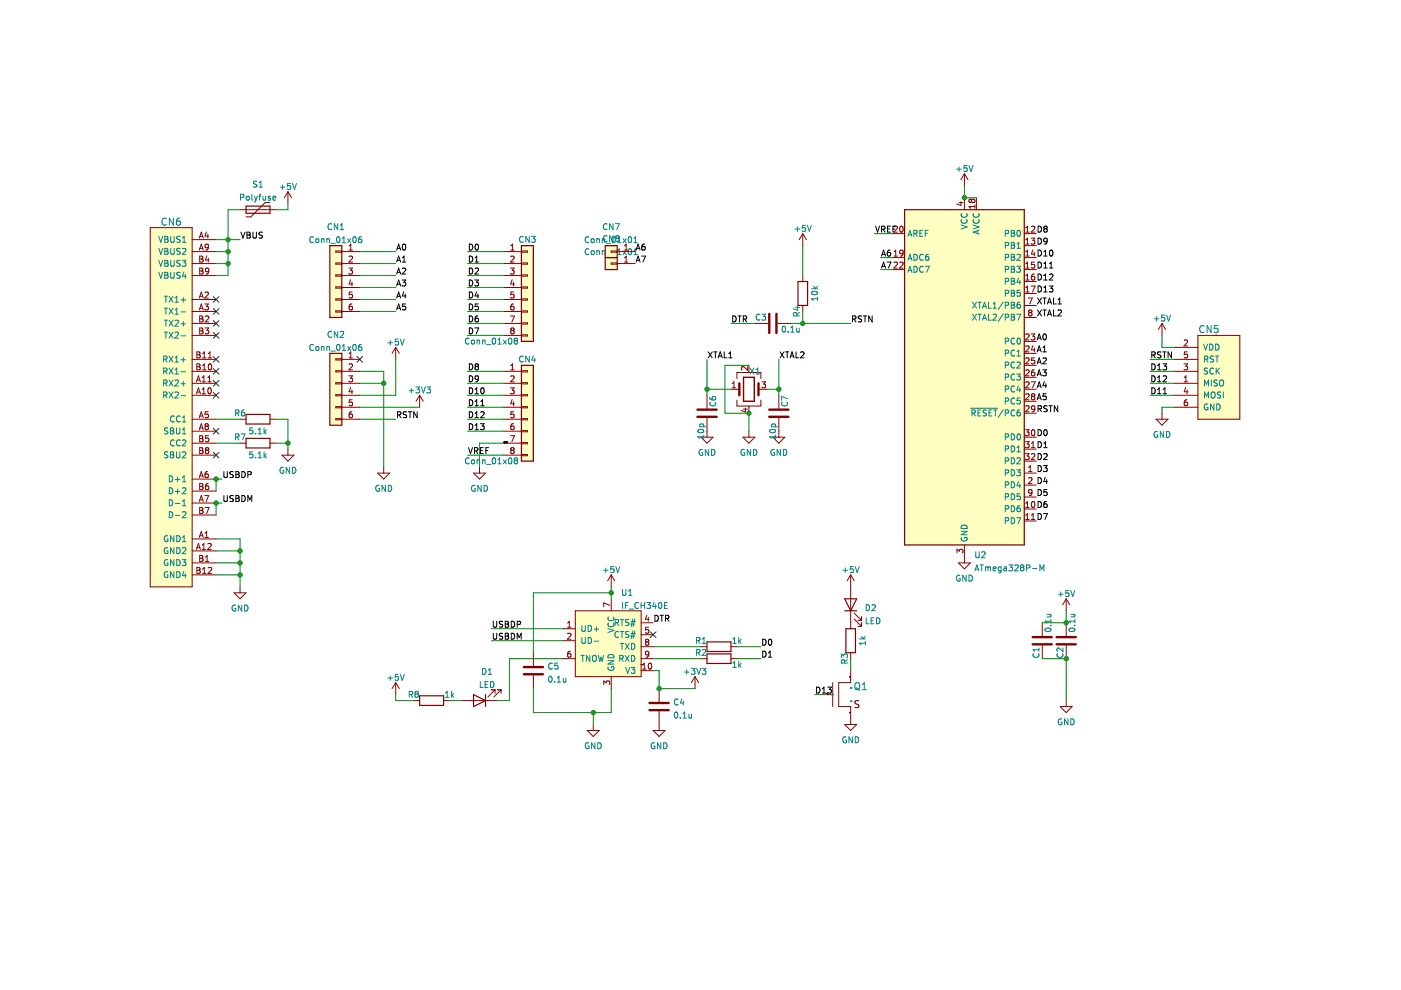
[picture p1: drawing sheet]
<svg xmlns="http://www.w3.org/2000/svg" width="297mm" height="210mm" viewBox="0 0 297 210" stroke-linecap="round" stroke-linejoin="round" font-family="sans-serif">
<path d="M.1 0h297v209.9h-297z" fill-rule="evenodd" fill="#fff" stroke="#fff" stroke-width=".21"/>
<g fill="none" stroke="#840000" stroke-width=".21">
<path d="M204.5 36.8l-.8 1.3M204.5 36.8v2.6M204.5 36.8l.7 1.3M31.9 48.3h8.8v76.1h-8.8zM40.7 53.3h5.1M40.7 55.9h5.1M40.7 58.4h5.1M40.7 50.8h5.1M42.3 50.5l.4-1.3 .4 1.3M42.3 53l.4-1.2 .4 1.2M42.3 54.3h.5l.2 .2-.2 .4 .2 .1 .1 .3-.3 .3h-.5zM42.3 56.8h.5l.2 .3-.2 .3 .2 .2 .1 .3-.3 .2h-.5z"/>
<path d="M42.3 54.9h.5M42.3 57.4h.5M42.4 50.1h.6M42.4 52.7h.6M43.8 49.2l-.3 .9h.7M43.9 54.2l-.3 .9h.7M44.1 49.6v.9M44.2 54.7v.9M44.2 52.3l-.3 .2h-.3l-.1-.6 .4-.1 .3 .2-.1 .7-.2 .3h-.3M44.3 57.4l-.3 .2h-.3l-.1-.6 .4-.2 .3 .3-.1 .7-.2 .2-.3 .1M50.9 44.5h7.6M57.2 42.9h-1l-3 3.1h-1"/>
<path d="M61 40.7v2.5M61 40.7l-.7 1.2M61 40.7l.8 1.2M71.2 58.3h1.3v.2h-1.3zM71.2 53.2h1.3v.3h-1.3zM71.2 55.8h1.3v.2h-1.3zM72.5 53.3h3.8M72.5 55.9h3.8M72.5 58.4h3.8M74 56.8h.7l-.4 .5 .4 .1v.6l-.2 .1-.5-.1M74 54.4l.5-.1 .2 .4-.7 .9h.7M74 53h.7"/>
<path d="M74 52.1l.4-.3v1.2M74.3 59.3l-.3 .9h.8M74.6 59.8v.8M106.7 53.3h3.9M106.7 55.9h3.9M106.7 58.4h3.9M108.2 56.8h.8l-.4 .5 .3 .1v.6l-.1 .1-.6-.1M108.3 54.4l.5-.1 .2 .4-.8 .9h.8M108.3 53h.7M108.3 52.1l.3-.3v1.2M108.6 59.3l-.3 .9h.8M108.9 59.8v.8"/>
<path d="M110.6 58.3h1.2v.2h-1.2zM110.6 53.2h1.2v.3h-1.2zM110.6 55.8h1.2v.2h-1.2zM129.6 53.2h1.3v.3h-1.3zM129.6 55.8h1.3v.2h-1.3zM130.9 53.3h3.8M130.9 55.9h3.8M132.4 55.6h.7M132.4 53h.7M132.4 52.1l.4-.3v1.2M132.4 54.7l.4-.4v1.3M170.2 49.5v2.6"/>
<path d="M170.2 58.4v1.3M170.2 49.5l-.8 1.3M170.2 49.5l.8 1.3M189.2 49.5h2.6M189.2 54.6h2.6M189.2 57.2h2.6M189.5 48.1l.5-.1 .3 .3-.8 .9h.8M189.5 54.3h.8M189.5 55.7l.5-.1 .3 .3-.8 .9h.8M189.5 53.4l.4-.4v1.3M190.8 55.7l.4-.1 .3 .3-.8 .9h.8M190.9 48.1l.2-.1a.68 .68 0 0 1 .4 .6 .68 .68 0 0 1-.4 .6l-.3-.5z"/>
<path d="M191.5 53.6l-.3 .2h-.3l-.1-.6 .4-.2 .3 .3-.1 .7-.2 .2-.3 .1M203.3 42.9h.9M203.7 42.8v.8l-.9-.3M204.5 41.9v2.6M206 42.5l.2-.3h.3l.2 .3v.2l-.2 .2h-.4l-.1-.2M206 42.5l-.3-.3-.3 .3v.2l.3 .2 .3-.2M206 42.5v.2M206.7 43.4v.8M206.7 43.8h-1.3l.4 .4M207 41.9v2.6M217.2 49.5h2.5M217.2 52.1h2.5"/>
<path d="M217.2 54.6h2.5M217.2 57.2h2.5M217.2 59.7h2.5M217.5 48.3l.3-.3v1.2M217.5 50.9l.3-.4v1.3M217.5 53.4l.3-.4v1.3M217.5 55.9l.3-.3v1.2M217.5 58.5l.3-.4v1.3M217.5 49.2h.7M217.5 51.8h.7M217.5 54.3h.7M217.5 56.8h.7"/>
<path d="M217.5 59.4h.7M218.6 50.5h.8l-.4 .5 .3 .1v.5l-.1 .2-.6-.2M218.7 48.1l.5-.1 .2 .3-.8 .9h.8M219 53l-.3 .9h.8M219.3 58.1l-.4 .1-.2 .2v.7l.2 .3 .4-.1v-.6l-.4-.1-.2 .2M219.3 53.5v.8M219.3 55.6h-.6v.6l.6-.1v.6l-.1 .1-.5-.1M40.7 71.1h5.1M40.7 78.7h5.1M40.7 76.2h5.1M40.7 63.5h5.1M40.7 66h5.1"/>
<path d="M40.7 68.6h5.1M41.7 77.1h.5l.2 .3-.2 .4 .2 .1 .1 .3-.3 .2h-.5zM41.7 74.6h.5l.2 .3-.2 .3 .2 .1 .1 .3-.3 .3h-.5zM41.7 77.8h.5M41.7 75.2h.5M42.3 63.2l.4-1.3 .4 1.3M42.3 65.7l.4-1.2 .4 1.2M42.3 69.5h.5l.2 .3-.2 .3 .2 .2 .1 .3-.3 .2h-.5zM42.3 67h.5l.2 .2-.2 .4 .2 .1 .1 .3-.3 .3h-.5zM42.3 67.6h.5M42.3 70.1h.5M42.4 62.8h.6"/>
<path d="M42.4 65.4h.6M42.9 78.4h.8M42.9 75.9h.8M42.9 75l.4-.4v1.3M42.9 77.5l.4-.4v1.3M43.4 64.5h.8l-.4 .4 .3 .2v.5l-.2 .1-.5-.1M43.5 62l.4-.1 .3 .4-.8 .9h.8M43.5 69.5h.8l-.4 .5 .3 .1v.6l-.2 .1-.5-.1M43.6 67.1l.4-.1 .3 .4-.8 .9h.8M44.2 75.9h.7M44.2 75l.3-.4v1.3M44.3 77.3l.2-.2a.68 .68 0 0 1 .4 .7 .68 .68 0 0 1-.4 .6l-.3-.5z"/>
<path d="M71.2 60.8h1.3v.3h-1.3zM71.2 63.4h1.3v.2h-1.3zM71.2 65.9h1.3v.3h-1.3zM71.2 76.1h1.3v.2h-1.3zM71.2 78.6h1.3v.3h-1.3zM72.5 78.7h3.8M72.5 76.2h3.8M72.5 61h3.8M72.5 63.5h3.8M72.5 66h3.8M74 79.7h.7l-.4 .5 .4 .1v.5l-.2 .2-.5-.2M74 77.3l.5-.2 .2 .4-.7 .9h.7"/>
<path d="M74 75.9h.7M74 75l.4-.4v1.3M74.6 64.5h-.3l-.2 .3-.1 .7 .3 .2 .4-.1-.1-.6-.3-.1-.3 .3M74.7 61.9h-.6l-.1 .6h.6l.1 .6-.2 .1-.5-.1M83.9 73.7v2.5M83.9 73.7l-.8 1.2M83.9 73.7l.8 1.2M106.7 71.1h3.9M106.7 78.7h3.9M106.7 61h3.9M106.7 63.5h3.9M106.7 66h3.9"/>
<path d="M106.7 68.6h3.9M108.2 67h.9l-.6 1.3M108.3 79.8l.5-.1 .2 .3-.8 1h.8M108.3 78.4h.7M108.3 77.5l.3-.4v1.3M108.5 70.1l-.2 .2v.3l.2 .2h.3l.2-.2v-.3l-.2-.2M108.5 70.1l-.2-.3 .2-.3 .4 .1 .1 .2-.2 .3M108.5 70.1h.3M108.9 64.5h-.4l-.2 .3v.7l.2 .2 .4-.1v-.6l-.4-.1-.2 .3M108.9 61.9h-.6v.6h.6v.6l-.1 .1-.5-.1M110.6 78.6h1.2v.3h-1.2zM110.6 60.8h1.2v.3h-1.2z"/>
<path d="M110.6 63.4h1.2v.2h-1.2zM110.6 65.9h1.2v.3h-1.2zM110.6 68.4h1.2v.3h-1.2zM110.6 71h1.2v.2h-1.2zM158.5 77.7v.8l-.9-.8-.4 .3 .1 .5M158.8 77.5v1.5M160.1 68.6h2.7M164.9 68.6h2.8M170.2 64.8v1.2M217.2 62.2h2.5M217.2 72.4h2.5M217.2 74.9h2.5"/>
<path d="M217.2 77.5h2.5M217.2 64.8h2.5M217.2 67.3h2.5M217.5 70.9l.5-.1 .2 .4-.8 .9h.8M217.5 73.5l.5-.2 .2 .4-.8 .9h.8M217.5 76l.5-.1 .2 .3-.8 .9h.8M217.5 78.5l.5-.1 .2 .4-.8 .9h.8M217.5 61l.3-.4v1.3M217.5 61.9h.7M218 63.2h.9l-.6 1.3M218.3 66.3l-.2-.3 .2-.3h.3l.2 .3-.2 .3M218.3 66.3l-.2 .2v.3l.2 .2h.3l.2-.2v-.3l-.2-.2"/>
<path d="M218.3 66.3h.3M218.6 70.8h.8l-.4 .5 .3 .1v.5l-.1 .2-.6-.2M218.6 60.6h.9l-.6 1.3M219 73.3l-.3 .9h.8M219.3 78.4l-.4 .1-.2 .2v.7l.2 .3 .4-.1v-.6l-.4-.1-.2 .2M219.3 73.8v.8M219.3 75.9h-.6v.6l.6-.1v.6l-.1 .1-.5-.1M246.4 68.6v2.5M246.4 68.6l-.8 1.2M246.4 68.6l.7 1.2M248.9 73.7h5.1M248.9 78.7h5.1"/>
<path d="M248.9 76.2h5.1M251 77.1h.8l-.4 .5 .3 .2v.5l-.1 .1-.6-.1M251.1 72.2l.5-.1 .2 .3-.8 .9h.8M251.7 74.6h-.6v.6h.6v.6l-.1 .1-.5-.1M254 71.1h8.9v17.8h-8.9zM257.8 71.1h.1M40.7 88.9h5.1M40.7 81.3h5.1M40.7 83.8h5.1M40.7 96.5h5.1M40.7 91.4h5.1M40.7 94h5.1"/>
<path d="M41.6 83.5l.5-1.3 .4 1.3M41.6 81l.5-1.3 .4 1.3M41.8 83.1h.6M41.8 80.6h.6M42.3 88.6l.4-1.3 .4 1.3M42.3 91.1l.4-1.3 .4 1.3M42.3 92.4h.5l.2 .2-.2 .4 .2 .1 .1 .3-.3 .2h-.5zM42.3 94.9h.5l.2 .3-.2 .3 .2 .1 .1 .3-.3 .3h-.5zM42.3 93h.5M42.3 95.5h.5M42.4 88.2h.6M42.4 90.7h.6"/>
<path d="M42.9 81h.7M42.9 83.5h.7M42.9 80l.3-.3v1.3M42.9 82.6l.3-.4v1.3M43.7 90.4l-.2 .2v.3l.2 .2h.2l.3-.2v-.3l-.3-.2M43.7 90.4l-.2-.3 .2-.3h.2l.3 .3-.3 .3M43.7 90.4h.2M43.8 95.5l-.2-.3 .2-.3 .4 .1 .1 .2-.3 .3M43.8 95.5l-.2 .2v.2l.2 .3 .4-.1 .1-.2v-.2l-.3-.2M43.8 95.5h.2M44.1 81h.7M44.1 100l-.4 .1-.2 .2v.7l.2 .3 .4-.2v-.6h-.4l-.2 .2"/>
<path d="M44.1 80l.3-.3v1.3M44.1 87.3h-.6v.6l.6-.1v.6l-.2 .2-.4-.2M44.2 82.3l.2-.1a.68 .68 0 0 1 .4 .7 .68 .68 0 0 1-.4 .6l-.3-.5zM44.2 92.4h-.6v.6l.6-.1v.6l-.2 .1-.4-.1M50.9 88.9h1.3M50.9 94h1.3M57.2 88.9h1.3M57.2 94h1.3M59.8 96.5h2.5l-1.3 1.3zM61 95.2v1.3M71.2 81.1h1.3v.3h-1.3zM71.2 83.7h1.3v.2h-1.3z"/>
<path d="M71.2 86.2h1.3v.3h-1.3zM71.2 88.8h1.3v.2h-1.3zM72.5 88.9h3.8M72.5 81.3h3.8M72.5 83.8h3.8M72.5 86.3h3.8M74.3 82.2l-.3 .9h.8M74.6 87.3l-.3 .1-.2 .2-.1 .7 .3 .3 .4-.2-.1-.6h-.3l-.3 .2M74.6 82.6v.9M74.7 84.8h-.6l-.1 .6 .6-.1 .1 .6-.2 .1-.5-.1M81.4 99v1.3M89 83.8l-.8 1.3"/>
<path d="M89 83.8v2.5M89 83.8l.7 1.3M101.7 99v1.3M106.7 88.9h3.9M106.7 81.3h3.9M106.7 83.8h3.9M106.7 86.3h3.9M106.7 96.5h3.9M106.7 91.4h3.9M106.7 94h3.9M108.2 82.2h.8l-.4 .5 .3 .1v.6l-.1 .1-.6-.1M108.2 92.4h.9l-.6 1.2"/>
<path d="M108.5 95.5l-.2-.3 .2-.3 .4 .1 .1 .2-.2 .3M108.5 95.5l-.2 .2v.2l.2 .3 .4-.1 .1-.2v-.2l-.2-.2M108.5 95.5h.3M108.6 84.7l-.3 .9h.8M108.9 89.8l-.4 .1-.2 .2v.8l.2 .2 .4-.1v-.6l-.4-.1-.2 .3M108.9 85.2v.8M108.9 87.3h-.6v.6l.6-.1v.6l-.1 .2-.5-.2M110.6 88.8h1.2v.2h-1.2zM110.6 86.2h1.2v.3h-1.2zM110.6 83.7h1.2v.2h-1.2zM110.6 81.1h1.2v.3h-1.2zM110.6 91.3h1.2v.3h-1.2z"/>
<path d="M110.6 93.8h1.2v.3h-1.2zM110.6 96.4h1.2v.2h-1.2zM148.6 92.7h2.6l-1.3 1.3zM149.9 83.8v2.8M149.9 88.6v4.1M155 82.5h1.8M155.2 82.2h.8M155.2 81.3l.4-.3v1.2M156.2 80.3v-1.3h5.1v1.3M156.2 84.8v1.3h5.1v-1.3M157.5 92.7h2.6l-1.3 1.3zM157.6 86.7h.9"/>
<path d="M158 86.6v.7l-.9-.3M158.8 86.1v1.5M158.8 91.4v1.3M160.8 82.5h1.8M161.5 81h.8l-.4 .4 .4 .2v.5l-.2 .1-.6-.1M163.9 92.7h2.5l-1.3 1.3zM165.1 83.8v2.8M165.1 88.6v4.1M217.2 92.7h2.5M217.2 80h2.5M217.2 82.5h2.5M217.2 85.1h2.5"/>
<path d="M217.2 87.6h2.5M217.2 95.2h2.5M217.2 97.8h2.5M217.4 93.6h.8l-.4 .5 .3 .2v.5l-.1 .1-.6-.1M217.4 96.2h.8l-.4 .5 .3 .1v.5l-.1 .2-.6-.2M217.4 91.1h.8l-.4 .5 .3 .1v.6l-.1 .1-.6-.1M217.5 81.1l.5-.1 .2 .3-.8 .9h.8M217.5 83.6l.5-.1 .2 .4-.8 .9h.8M217.5 86.2l.5-.2 .2 .4-.8 .9h.8M218.1 100h.7M218.1 99.1l.3-.4v1.3M218.6 81h.9l-.6 1.2"/>
<path d="M218.7 96.3l.5-.1 .2 .3-.8 1h.8M218.7 94l.3-.4v1.3M218.7 94.9h.7M218.8 91.2l.2-.1a.68 .68 0 0 1 .4 .6 .68 .68 0 0 1-.4 .7l-.3-.5zM218.9 84l-.2 .3v.3l.2 .2h.3l.2-.3v-.2l-.2-.3M218.9 84l-.2-.2 .2-.3h.3l.2 .2-.2 .3M218.9 84h.3M219.4 86.6l-.2 .2h-.4l-.1-.6 .5-.2 .2 .3-.1 .7-.1 .2-.4 .1M245.1 88.9h2.5l-1.2 1.3zM246.4 87.6v1.3M248.9 81.3h5.1M248.9 83.8h5.1"/>
<path d="M248.9 86.3h5.1M251.1 81h.7M251.1 80l.3-.3v1.3M251.4 82.2l-.3 .9h.8M251.7 84.8h-.4l-.2 .3v.7l.2 .2 .4-.1v-.6l-.4-.1-.2 .3M251.7 82.6v.9M40.7 114.3h5.1M40.7 116.8h5.1M40.7 101.6h5.1M40.7 106.7h5.1M40.7 119.3h5.1M40.7 104.1h5.1"/>
<path d="M40.7 109.2h5.1M41.6 116.5l.5-1.3 .4 1.3M41.8 116.1h.6M42.3 114l.4-1.3 .4 1.3M42.3 101.3l.4-1.3 .4 1.3M42.3 106.3l.4-1.2 .4 1.2M42.3 107.6h.5l.2 .3-.2 .3 .2 .1 .1 .3-.3 .3h-.5zM42.3 102.5h.5l.2 .3-.2 .3 .2 .2 .1 .3-.3 .2h-.5zM42.3 117.8h.5l.2 .2-.2 .4 .2 .1 .1 .3-.3 .2h-.5zM42.3 118.4h.5M42.3 103.1h.5M42.3 108.2h.5"/>
<path d="M42.4 113.6h.6M42.4 100.9h.6M42.4 106h.6M42.9 115.6l.3-.4v1.3M42.9 116.5h.7M43.4 105.1h.8l-.5 1.2M43.5 114h.7M43.5 113l.3-.3v1.3M43.5 107.6h.8l-.5 1.3M43.6 119h.7M43.6 118.1l.3-.3v1.2M44.1 115.3l.4-.1 .3 .4-.8 .9h.8"/>
<path d="M44.2 102.5l-.4 .1-.2 .2v.8l.2 .2 .4-.1v-.6l-.4-.1-.2 .3M80.1 100.3h2.5l-1.2 1.3zM100.4 100.3h2.5l-1.2 1.3zM202.9 117.2v-.8l.5 .5 .1-.4h.5l.2 .2-.2 .5M203.2 119.3h2.5l-1.2 1.3zM204.5 115.5v3.8M217.2 100.3h2.5M217.2 107.9h2.5M217.2 110.5h2.5M217.2 102.8h2.5M217.2 105.4h2.5M217.5 107.6h.7"/>
<path d="M217.5 106.7l.3-.4v1.3M217.5 109.2l.3-.3v1.2M217.5 110.1h.7M218.1 101.4l.5-.1 .2 .3-.8 .9h.8M218.7 110.1h.7M218.7 109.2l.3-.3v1.2M218.8 106.5l.2-.2a.68 .68 0 0 1 .4 .7 .68 .68 0 0 1-.4 .6l-.3-.5zM218.8 104.3l-.2 .3-.4-.1-.1-.6 .5-.1 .2 .2-.1 .8-.1 .2-.4 .1M40.7 121.9h5.1M41.7 120.3h.5l.2 .2-.2 .4 .2 .1 .1 .3-.3 .3h-.5zM41.7 120.9h.5M42.9 120.7l.4-.4v1.3"/>
<path d="M42.9 121.6h.8M44.2 120.4l.4-.1 .3 .4-.8 .9h.8M49.6 125.7h2.6l-1.3 1.3zM50.9 124.4v1.3M113.1 138.4v2.8M119.4 139.7h2.6M119.4 133.3h2.6M119.4 135.8h2.6M120.3 132.1l.4-.4v1.3M120.3 133h.8M120.3 134.4l.5-.1 .3 .3-.8 .9h.8M120.9 138.1h-.3l-.2 .3-.1 .7 .3 .2 .4-.1-.1-.6h-.3l-.3 .2"/>
<path d="M122 129.5h13.9v14h-13.9zM129.3 128.4l-1.3-.6v.9M129.6 121.9v2.5M129.6 127v2.5M129.6 121.9l-.8 1.3M129.6 121.9l.8 1.3M135.9 137.1h2.6M135.9 139.7h2.6M135.9 132h2.6M135.9 134.6h2.6M137.1 136.1l-.3-.3 .3-.3h.2l.3 .3-.3 .3M137.1 136.1l-.3 .2v.3l.3 .2h.2l.3-.2v-.3l-.3-.2"/>
<path d="M137.1 136.1h.2M137.1 130.4l-.3 .9h.8M137.4 130.9v.8M137.5 133h-.6l-.1 .6 .6-.1 .1 .6-.2 .2-.5-.2M137.6 138.6l-.3 .3-.3-.1-.1-.6 .4-.1 .3 .2-.1 .7-.2 .3h-.3M148.6 137.1h1.3M148.6 139.7h1.3M155 137.1h1.2M155 139.7h1.2M180.4 121.9v11.4M180.4 138.4v1.3M180.4 121.9l-.8 1.3"/>
<path d="M180.4 121.9l.7 1.3M181.1 131.3l1.5 1.5M181.1 130l1.5 1.5M181.9 132.8h.7M181.9 131.5h.7M182.6 130.8v.7M182.6 132v.8M221 132v2.8M221 136.9v2.8M226.1 127v2.5M226.1 132v2.8M226.1 136.9v2.8"/>
<path d="M226.1 127l-.8 1.2M226.1 127l.7 1.2M83.9 144.7l-.8 1.3M83.9 144.7v2.6M83.9 144.7l.8 1.3M87.7 148.5h1.3M94.1 148.5h1.2M97.9 148.5h7.6M104.2 146.3h.8M105 146.3l-1.6 1.5M105 146.3v.7M105.5 146.3h.7"/>
<path d="M106.2 146.3l-1.5 1.5M106.2 146.3v.7M113.1 143.2v2.8M124.5 154.9h2.6l-1.3 1.3zM125.8 153.6v1.3M128 145.2v-.8l.5 .4 .1-.4h.6l.1 .2-.1 .6M129.6 143.5v2.5M135.9 140.9h.1M135.9 142.2h2.6M136.2 141.9h.8M136.2 141l.4-.4v1.3M137.6 140.7l.1-.1a.68 .68 0 0 1 .5 .6 .68 .68 0 0 1-.5 .7l-.3-.5z"/>
<path d="M138.5 154.9h2.5l-1.3 1.3zM139.7 146v2.8M139.7 150.8v4.1M147.4 143.5l-.8 1.2M147.4 143.5v2.5M147.4 143.5l.7 1.2M175.3 147.3h.1M175.3 147h.1M175.3 147.3h1.3M176.6 144.7v5.1M179.1 153.6h2.5l-1.2 1.3zM180.1 151.1h.1"/>
<path d="M180.1 143.5h.1M180.4 142.2v2.5h-2.6v5.1h2.6v3.8M182.1 148.6l-.6-.1-.2 .2v.4l.7 .3 .1 .4-.3 .2h-.6M224.8 149.8h2.5l-1.2 1.3zM226.1 148.5v1.3"/>
</g>
<g fill="none" stroke="#008484" stroke-width=".21">
<path d="M54.5 38.5l-.5-.1-.3 .2 .2 .3 .5 .3v.4h-.7M54.9 39.7h.8M54.9 38.8l.4-.4v1.3M59.4 39.7h1M59.9 39.2v1M61.6 38.9h-.6l-.1 .6 .6-.1 .1 .6-.2 .2-.5-.2M62 38.9l.4 1.3 .5-1.3M202.8 35.9h1M203.3 35.4v1M205 35.1h-.6v.6l.6-.1v.6l-.2 .2-.4-.2M205.4 35.1l.5 1.3 .4-1.3M33.7 50.1l.4 1.3 .4-1.3"/>
<path d="M33.7 52.7l.4 1.2 .4-1.2M33.7 55.2l.4 1.3 .4-1.3M33.7 57.7l.4 1.3 .4-1.3M34.9 50.1h.5l.2 .3-.2 .3 .2 .1 .1 .3-.3 .3h-.5zM34.9 52.7h.5l.2 .2-.2 .4 .2 .1 .1 .3-.3 .2h-.5zM34.9 55.2h.5l.2 .2-.2 .4 .2 .1 .1 .3-.3 .3h-.5zM34.9 57.7h.5l.2 .3-.2 .3 .2 .2 .1 .3-.3 .2h-.5zM34.9 50.7h.5M34.9 53.3h.5M34.9 55.8h.5M34.9 58.3h.5M35.3 46.4a.71 .71 0 0 0-1 .5 .71 .71 0 0 0 .7 .9l.3-.2"/>
<path d="M36.2 50.1v1l.2 .3 .4-.1 .1-.2v-1M36.2 52.7v1l.2 .2h.4l.1-.2v-1M36.2 55.2v1l.2 .3 .4-.1 .1-.2v-1M36.2 57.7v1.1l.2 .2 .4-.1 .1-.1v-1.1M36.8 46.3v1.5l-.9-1.5v1.5M38.1 46.3h-.4a1.01 1.01 0 0 0 0 1.5l.5-.2 .1-.5-.3-.3-.5 .1-.1 .2M38.2 57.8h-.7v.4l.6 .3 .1 .3-.2 .2-.5-.1M38.2 50.2h-.7v.4l.6 .2 .1 .3-.2 .3-.5-.1M38.2 52.7l-.7 .1v.3l.6 .3 .1 .3-.2 .2h-.5M38.2 55.2l-.7 .1v.4l.6 .2 .1 .3-.2 .3-.5-.1M38.6 55.2h.8l-.4 .5 .3 .1v.5l-.1 .2-.6-.2M38.7 51.4h.7"/>
<path d="M38.7 52.8l.5-.1 .2 .3-.8 .9h.8M38.7 50.5l.3-.4v1.3M39 57.7l-.3 .9h.8M39.3 58.2v.8M51 41.8h.6l.1-.5-.7-.1v1.2M52.3 41.7l.3-.1 .3 .2v.4l-.3 .2-.4-.2zM53.4 41.2v1.1l.2 .1M53.9 41.6l.3 .8M54.2 42.4l-.3 .5M54.6 41.6l-.4 .8M54.9 41.6h.4M55.3 41.2l-.3 .2v1"/>
<path d="M55.8 41.6v.8l.5-.1M56.3 41.6v.8M57.3 41.7l-.3-.1-.2 .2 .1 .2 .4 .1v.3h-.5M57.9 42l.6-.1-.1-.2-.3-.1-.2 .2v.6h.5M66.5 50.3a.56 .56 0 0 0-.8 .5 .56 .56 0 0 0 .8 .5M67.1 50.7l.3-.1 .2 .3v.3l-.2 .3-.5-.3zM68.2 50.6v.9M68.2 50.7h.4l.1 .8M69.3 50.6v.9M69.3 50.7h.5v.8M70.1 51.6h1M70.3 47.5a.56 .56 0 0 0-.8 .6 .56 .56 0 0 0 .8 .5"/>
<path d="M71.5 50.3l.2-.1a.68 .68 0 0 1 .4 .6 .68 .68 0 0 1-.4 .7l-.3-.5zM71.6 47.4v1.3l-.7-1.3v1.3M72.1 48.7h.8M72.1 47.8l.4-.4v1.3M72.6 50.6l.3-.4v1.3M72.6 51.5h.7M73.7 50.6l.7 .9M74.4 50.6l-.7 .9M74.9 50.3l.2-.1a.68 .68 0 0 1 .4 .6 .68 .68 0 0 1-.4 .7l-.3-.5zM76.6 50.2l-.3 .1-.2 .2-.1 .7 .3 .3 .4-.2-.1-.6h-.3l-.3 .2M110.9 50.2a.56 .56 0 0 0-.7 .5 .56 .56 0 0 0 .7 .6M112.2 50.1v1.3l-.7-1.3v1.3"/>
<path d="M112.7 50.1h.8l-.4 .5 .3 .1v.6l-.2 .1-.5-.1M124.8 50.3a.56 .56 0 0 0-.7 .5 .56 .56 0 0 0 .7 .5M124.8 52.8a.56 .56 0 0 0-.7 .6 .56 .56 0 0 0 .7 .5M125.4 50.7l.4-.1 .2 .3v.3l-.2 .3-.5-.3zM125.4 53.2h.4l.2 .2v.4l-.2 .2-.5-.2zM126.5 50.7h.5l.1 .8M126.5 53.3l.5-.1 .1 .8M126.5 50.6v.9M126.5 53.2v.8M127.7 50.7h.5v.8M127.7 53.3l.5-.1v.8M127.7 50.6v.9"/>
<path d="M127.7 53.2v.8M128.5 51.6h1M128.5 54.1h1M128.7 47.5a.56 .56 0 0 0-.8 .6 .56 .56 0 0 0 .8 .5M128.7 50.1a.56 .56 0 0 0-.8 .5 .56 .56 0 0 0 .8 .5M129.9 50.3l.1-.1a.68 .68 0 0 1 .5 .6 .68 .68 0 0 1-.5 .7l-.3-.5zM129.9 52.8l.1-.1a.68 .68 0 0 1 .5 .7 .68 .68 0 0 1-.5 .6l-.3-.5zM130 47.4v1.3l-.7-1.3v1.3M130 50v1.2l-.7-1.2v1.2M130.5 47.4h.8l-.5 1.3M130.8 50.5l-.3 .2v.3l.3 .2h.3l.2-.2-.1-.4-.2-.1M130.8 50.5h.2"/>
<path d="M131 51.5h.7M131 54h.7M131 53.1l.3-.4v1.3M131.1 50.4l-.1 .1M131.2 50.4v-.3l-.4-.1-.3 .2 .3 .3M131.2 50.4l-.2 .2M131.2 50.4l.1-.2v1.3M132.1 53.2l.7 .8M132.1 50.6l.7 .9M132.8 53.2l-.7 .8M132.8 50.6l-.7 .9M133.3 50.3l.2-.1a.68 .68 0 0 1 .4 .6 .68 .68 0 0 1-.4 .7l-.3-.5z"/>
<path d="M133.3 52.8l.2-.1a.68 .68 0 0 1 .4 .7 .68 .68 0 0 1-.4 .6l-.3-.5zM134.4 51.5h.7M134.4 54h.7M134.4 50.6l.4-.4v1.3M134.4 53.1l.4-.4v1.3M168.6 48.6h.9M169.1 48.1v.9M170.8 47.8h-.7v.6l.6-.1 .1 .6-.2 .1-.5-.1M171.2 47.8l.4 1.2 .4-1.2M192.5 55.2l.4-1.3 .4 1.3M192.5 50.1l.4-1.3 .4 1.3M192.5 57.7l.4-1.2 .4 1.2"/>
<path d="M192.6 54.8h.6M192.6 49.7h.6M192.6 57.4h.6M193.8 56.5a.64 .64 0 0 1 .7 .6 .64 .64 0 0 1-.7 .6zM193.8 49.5l.6-.1v-.4l-.6-.2v1.3M193.8 53.9a.64 .64 0 0 1 .7 .7 .64 .64 0 0 1-.7 .6zM194.1 49.5l.4 .6M195 49.4h.5M195.6 48.8h-.6v1.3h.6M195.8 56.6a.56 .56 0 0 0-.8 .5 .56 .56 0 0 0 .8 .5M195.8 54a.56 .56 0 0 0-.8 .6 .56 .56 0 0 0 .8 .5M196.2 49.4h.4"/>
<path d="M196.2 56.5h.8l-.5 1.2M196.8 48.8h-.6v1.3M196.8 53.9l-.3 .1-.2 .2-.1 .7 .3 .3 .4-.1-.1-.6-.3-.1-.3 .2M203.8 47.7l1.3 .4-1.3 .4M203.9 45.3a.56 .56 0 0 0 .5 .8 .56 .56 0 0 0 .5-.8M203.9 46.6a.56 .56 0 0 0 .5 .7 .56 .56 0 0 0 .5-.7M206.3 47.7l1.3 .4-1.3 .4M206.4 46.6a.56 .56 0 0 0 .6 .7 .56 .56 0 0 0 .5-.7M206.4 45.3a.56 .56 0 0 0 .6 .8 .56 .56 0 0 0 .5-.8M207.2 48.9v.6M207.6 48.8l-1.3 .4 1.3 .4M213.1 52h.6l.1-.5-.7-.1v1.3"/>
<path d="M213.1 54.6l.6-.1 .1-.5-.7-.1v1.3M213.1 49.5l.6-.1 .1-.4-.7-.2v1.3M213.1 57.1h.6l.1-.5-.7-.1v1.2M213.1 59.7l.6-.1 .1-.5-.7-.1v1.3M214.4 56.5h.4l.3 .2-.3 .4 .3 .1v.3l-.2 .2h-.5zM214.4 59h.4l.3 .2-.3 .4 .3 .1v.3l-.2 .3h-.5zM214.4 51.4h.4l.3 .2-.3 .4 .3 .1v.3l-.2 .3h-.5zM214.4 48.8h.4l.3 .3-.3 .3 .3 .2v.3l-.2 .2h-.5zM214.4 53.9h.4l.3 .3-.3 .3 .3 .1v.3l-.2 .3h-.5zM214.4 49.4h.4M214.4 52h.4M214.4 54.5h.4"/>
<path d="M214.4 57.1h.4M214.4 59.6h.4M215.6 56.5h.7l-.4 .4 .4 .2v.5l-.2 .1-.5-.1M215.6 54l.5-.1 .2 .4-.7 .9h.7M215.6 52.7h.7M215.6 51.7l.4-.3v1.3M215.7 49l.2-.2a.68 .68 0 0 1 .5 .7 .68 .68 0 0 1-.5 .6l-.3-.5zM215.9 58.9l-.3 .9h.8M216.2 59.4v.9M34.7 76.2l.6-.1 .1-.5-.7-.1v1.3M34.7 78.7l.6-.1 .1-.4-.7-.2v1.3M34.8 62.8h.7"/>
<path d="M34.8 65.3h.7M34.8 67.9h.7M34.8 70.4h.7M35 78.7l.4 .6M35 76.2l.4 .6M35.2 62.8v1.3M35.2 65.3v1.3M35.2 67.9v1.3M35.2 70.4v1.3M35.8 62.8l.9 1.3M35.8 65.3l.9 1.3M35.8 78l.9 1.3"/>
<path d="M35.8 75.5l.9 1.3M35.8 67.9l.9 1.3M35.8 70.4l.9 1.3M36.7 62.8l-.9 1.3M36.7 65.3l-.9 1.3M36.7 78l-.9 1.3M36.7 75.5l-.9 1.3M36.7 67.9l-.9 1.3M36.7 70.4l-.9 1.3M37.1 79.3h.7M37.1 76.8h.7M37.1 70.5l.5-.1 .2 .4-.8 .9h.8"/>
<path d="M37.1 64.1h.7M37.1 66.6h.7M37.1 68l.5-.1 .2 .3-.8 1h.8M37.1 63.2l.4-.4v1.3M37.1 65.7l.4-.4v1.3M37.1 75.9l.4-.4v1.3M37.1 78.4l.4-.4v1.3M38.4 63.6h.9M38.4 66.1h.9M38.4 78.8h.9M38.4 76.3h.9M38.4 68.7h.9"/>
<path d="M38.4 71.2h.9M38.9 63.1v1M38.9 68.2v1M38.9 75.8v1M66.5 73.2a.56 .56 0 0 0-.8 .5 .56 .56 0 0 0 .8 .5M67.1 73.5h.3l.2 .2v.4l-.2 .2-.5-.2zM68.2 73.6l.4-.1 .1 .8M68.2 73.5v.8M69.3 73.6l.5-.1v.8M69.3 73.5v.8M70.1 74.4h1M70.3 70.4a.56 .56 0 0 0-.8 .5 .56 .56 0 0 0 .8 .5"/>
<path d="M71.5 73.2l.2-.2a.68 .68 0 0 1 .4 .7 .68 .68 0 0 1-.4 .6l-.3-.5zM71.6 70.3v1.2l-.7-1.2v1.2M72.1 70.4l.5-.1 .3 .3-.8 .9h.8M72.6 74.3h.7M72.6 73.4l.3-.4v1.3M73.7 73.5l.7 .8M74.4 73.5l-.7 .8M74.9 73.2l.2-.2a.68 .68 0 0 1 .4 .7 .68 .68 0 0 1-.4 .6l-.3-.5zM76.6 73l-.3 .1-.2 .2-.1 .8 .3 .2 .4-.1-.1-.6-.3-.1-.3 .3M82.3 72.7h.9M82.7 72.2v1M84.4 71.9h-.6v.6l.6-.1v.6l-.1 .2-.5-.2"/>
<path d="M84.9 71.9l.4 1.3 .4-1.3M99.5 71.8a.56 .56 0 0 0-.8 .5 .56 .56 0 0 0 .8 .5M100.1 72.2l.3-.1 .2 .3v.3l-.2 .3-.5-.3zM101.2 72.2h.4l.1 .8M101.2 72.1v.9M102.3 72.1v.9M102.3 72.2h.5v.8M103.1 73.1h1M104.5 71.8l.2-.1a.68 .68 0 0 1 .4 .6 .68 .68 0 0 1-.4 .7l-.3-.5zM105.6 73h.7M105.6 72.1l.3-.4v1.3M106.7 72.1l.7 .9"/>
<path d="M107.4 72.1l-.7 .9M107.9 71.8l.2-.1a.68 .68 0 0 1 .4 .6 .68 .68 0 0 1-.4 .7l-.3-.5zM109.3 72.2l-.3-.2 .3-.3h.2l.2 .2-.2 .3M109.3 72.2l-.3 .3v.2l.3 .3h.2l.2-.3v-.2l-.2-.3M109.3 72.2h.2M110.9 75.6a.56 .56 0 0 0-.7 .5 .56 .56 0 0 0 .7 .5M112.2 75.5v1.3l-.7-1.3v1.3M113.1 75.4l-.3 .9h.7M113.4 75.9v.9M159 78l.9 1.3M159.9 78l-.9 1.3M160.3 79.3h.7"/>
<path d="M160.3 78.4l.4-.4v1.3M161.1 66.7a.56 .56 0 0 0-.8 .5 .56 .56 0 0 0 .8 .6M161.5 66.6h.8l-.4 .5 .4 .1v.6l-.2 .1-.6-.1M165.9 69.3l.2-.1a.68 .68 0 0 1 .5 .6 .68 .68 0 0 1-.5 .6l-.3-.5zM167.1 70.3v.1M167.6 70.4h.8M167.6 69.5l.4-.3v1.2M168.7 65.2h.8M168.9 67l-.1-.6-.4-.1-.2 .7h1.3M168.9 69.6l.1 .8 .5-.1M169.1 65v.8l-.9-.3M169.5 69.6v.8"/>
<path d="M169.5 66.2l-.6 .5M172.1 61.2h1.2M172.2 61.9a.61 .61 0 0 1 .7-.2 .61 .61 0 0 1 .4 .6 .75 .75 0 0 1-1.2-.2zM172.5 60.7l.5 .5M173.3 63v.7M173.3 63.3h-1.2l.3 .4M173.3 60.7l-.5 .4M206.2 64.1l.8 1.2M206.2 66.6l.8 1.3M207 64.1l-.8 1.2M207 66.6l-.8 1.3M207.3 64.1h.8"/>
<path d="M207.3 66.6h.8M207.7 64.1v1.2M207.7 66.6v1.3M208.3 65.3l.4-1.2 .5 1.2M208.3 67.9l.4-1.3 .5 1.3M208.4 65h.6M208.4 67.5h.6M209.6 64.1v1.2h.6M209.6 66.6v1.3h.6M210.5 65.3h.8M210.5 64.4l.4-.3v1.2M210.5 66.7l.5-.1 .3 .4-.8 .9h.8"/>
<path d="M212.7 64l-1.1 1.6M212.7 66.6l-1.1 1.6M213.1 74.9l.6-.1 .1-.5-.7-.1v1.3M213.1 80l.6-.1 .1-.5-.7-.1v1.3M213.1 77.4h.6l.1-.5-.7-.1v1.2M213.1 62.2l.6-.1 .1-.4-.7-.2v1.3M213.1 64.7h.6l.1-.5-.7-.1v1.2M213.1 67.3l.6-.1 .1-.5-.7-.1v1.3M213.1 72.4l.6-.1 .1-.5-.7-.1v1.3M214.4 61.5h.4l.3 .3-.3 .3 .3 .2v.3l-.2 .2h-.5zM214.4 64.1h.4l.3 .2-.3 .4 .3 .1v.3l-.2 .2h-.5zM214.4 66.6h.4l.3 .3-.3 .3 .3 .1v.3l-.2 .3h-.5z"/>
<path d="M214.4 62.1h.4M214.4 64.7h.4M214.4 67.2h.4M215.1 76.9a.56 .56 0 0 0-.8 .5 .56 .56 0 0 0 .8 .5M215.1 79.4a.56 .56 0 0 0-.8 .5 .56 .56 0 0 0 .8 .6M215.1 71.8a.56 .56 0 0 0-.8 .5 .56 .56 0 0 0 .8 .5M215.1 74.3a.56 .56 0 0 0-.8 .6 .56 .56 0 0 0 .8 .5M215.6 79.3h.7l-.4 .5 .4 .1v.6l-.2 .1-.5-.1M215.6 66.6h.8l-.5 1.3M215.6 76.9l.5-.1 .2 .3-.7 .9h.7M215.6 75.5h.7M215.6 74.6l.4-.4v1.3"/>
<path d="M215.7 71.8l.2-.1a.68 .68 0 0 1 .5 .6 .68 .68 0 0 1-.5 .7l-.3-.5zM216.2 64.1h-.3l-.2 .3-.1 .7 .3 .2 .4-.1-.1-.6h-.3l-.3 .2M216.3 61.5h-.6l-.1 .6h.6l.1 .6-.2 .1-.5-.1M244.7 67.6h1M245.2 67.1v1M246.9 66.8h-.6l-.1 .6h.6l.1 .6-.2 .1-.5-.1M247.3 66.8l.5 1.3 .4-1.3M255.2 73l.4 1.2 .4-1.2M255.3 69.2a.71 .71 0 0 0-1 .5 .71 .71 0 0 0 .7 .8l.3-.1M255.4 76.2l.6-.1v-.5l-.6-.1v1.3M255.7 76.2l.4 .6M256 78.1l-.6 .1v.3l.5 .3 .1 .3-.2 .2-.5-.1"/>
<path d="M256.5 73a.64 .64 0 0 1 .7 .6 .64 .64 0 0 1-.7 .6zM256.8 69v1.5l-.9-1.5v1.5M257.3 78.2a.56 .56 0 0 0-.8 .5 .56 .56 0 0 0 .8 .5M257.3 75.6h-.7v.4l.6 .2 .1 .3-.2 .3-.5-.1M257.7 75.5h.7M257.7 73a.64 .64 0 0 1 .8 .6 .64 .64 0 0 1-.8 .6zM257.9 78v1.3M258 78.6l.6 .7M258 75.5v1.3M258.2 69h-.7l-.1 .7 .2-.1 .5 .1 .2 .2-.1 .5-.2 .1-.6-.1M258.6 78l-.7 .8M34.7 81.2h.6l.1-.5-.7-.1v1.2"/>
<path d="M34.7 83.8l.6-.1 .1-.5-.7-.1v1.3M35 83.8l.4 .6M35 81.2l.4 .6M35.6 90.8l-.5-.1-.2 .3 .1 .3 .5 .2v.4h-.6M35.6 95.9l-.5-.1-.2 .2 .1 .3 .5 .3v.4h-.6M35.8 83.1l.9 1.3M35.8 80.6l.9 1.2M36.1 90.7h.5l.2 .3-.2 .3 .2 .2 .1 .3-.3 .2h-.5zM36.1 95.8h.5l.2 .2-.2 .4 .2 .1 .1 .3-.3 .3h-.5zM36.1 91.3h.5M36.1 96.4h.5M36.7 83.1l-.9 1.3"/>
<path d="M36.7 80.6l-.9 1.2M36.9 88.3a.56 .56 0 0 0-.8 .5 .56 .56 0 0 0 .8 .5M36.9 93.4a.56 .56 0 0 0-.8 .5 .56 .56 0 0 0 .8 .5M37.1 80.7l.5-.1 .2 .3-.8 .9h.8M37.1 83.2l.5-.1 .2 .4-.8 .9h.8M37.4 90.7v1.1l.3 .2h.2l.2-.2v-1.1M37.4 95.8v1l.3 .3h.2l.2-.3v-1M38.2 88.3a.56 .56 0 0 0-.8 .5 .56 .56 0 0 0 .8 .5M38.2 93.4a.56 .56 0 0 0-.8 .5 .56 .56 0 0 0 .8 .5M38.4 83.9h.9M38.4 81.4h.9M38.7 92h.7"/>
<path d="M38.7 93.4l.5-.1 .2 .3-.8 .9h.8M38.7 95.9l.5-.1 .2 .4-.8 .9h.8M38.7 88.6l.3-.4v1.3M38.7 91.1l.3-.4v1.3M38.7 89.5h.7M38.9 80.9v.9M50 87.6l.6-.1v-.5l-.6-.1v1.3M50 92.7l.6-.1v-.5l-.6-.1v1.3M50.3 87.6l.4 .6M50.3 92.7l.4 .6M51.1 92h.9l-.6 1.3M51.8 86.9l-.4 .1-.2 .2v.7l.2 .3 .4-.1v-.6l-.4-.1-.2 .2"/>
<path d="M53.6 90.7h-.6l-.1 .6h.6l.1 .6-.2 .1-.5-.1M53.6 95.8h-.6l-.1 .6 .6-.1 .1 .7-.2 .1-.5-.1M54.2 91.9v.1M54.2 97v.1M54.7 92h.8M54.7 97.1h.8M54.7 91.1l.4-.4v1.3M54.7 96.2l.4-.4v1.3M56 90.7v1.3M56 95.8v1.3M56.1 91.5l.4 .5M56.1 96.6l.4 .5"/>
<path d="M56.5 96.2l-.5 .5M56.5 91.2l-.5 .4M60.1 99.2a.58 .58 0 0 0-.8 .5 .58 .58 0 0 0 .8 .5v-.4h-.2M61.4 99.1v1.3l-.7-1.3v1.3M62 99.1a.64 .64 0 0 1 .7 .6 .64 .64 0 0 1-.7 .7zM86.7 82.8h1M87.2 82.4v.9M88.2 82h.8l-.5 .5 .4 .2v.5l-.2 .1-.5-.1M89.3 82l.5 1.3 .4-1.3M90.5 82h.8l-.5 .5 .4 .2v.5l-.2 .1-.5-.1M99.5 97.2a.56 .56 0 0 0-.8 .5 .56 .56 0 0 0 .8 .5M100.1 97.6l.3-.1 .2 .2v.4l-.2 .2-.5-.2z"/>
<path d="M101.2 97.5v.8M101.2 97.6h.4l.1 .7M102.3 97.5v.8M102.3 97.6h.5v.7M103.1 98.5h1M104.5 97.2l.2-.1a.68 .68 0 0 1 .4 .6 .68 .68 0 0 1-.4 .6l-.3-.4zM105.6 98.3h.7M105.6 97.4l.3-.3v1.2M106.7 97.5l.7 .8M107.4 97.5l-.7 .8M107.9 97.2l.2-.1a.68 .68 0 0 1 .4 .6 .68 .68 0 0 1-.4 .6l-.3-.4zM109.3 97.6l-.3-.2 .3-.3h.3l.1 .2-.2 .3"/>
<path d="M109.3 97.6l-.3 .3v.2l.3 .2h.2l.2-.2v-.2l-.2-.3M109.3 97.6h.2M148.1 91.2a.61 .61 0 0 1 .7-.2 .61 .61 0 0 1 .3 .6 .75 .75 0 0 1-1.2-.3zM148.4 90.5h1.2M148.4 90.5v-.4l.2-.2 .5 .1v.5M148.9 95.3a.58 .58 0 0 0-.7 .6 .58 .58 0 0 0 .8 .5v-.4h-.2M149.2 92.6h-1.3l.4 .4M149.2 92.2v.8M150.3 95.3v1.3l-.8-1.3v1.3M150.5 84.2v.4l.3 .1 .7 .1 .2-.2-.1-.5-.6 .1v.4l.2 .2M150.6 85.3a.56 .56 0 0 0 .5 .8 .56 .56 0 0 0 .5-.8M150.9 95.3a.64 .64 0 0 1 .7 .6 .64 .64 0 0 1-.7 .7z"/>
<path d="M157.8 95.3a.58 .58 0 0 0-.7 .6 .58 .58 0 0 0 .8 .5v-.4h-.3M159.1 95.3v1.3l-.7-1.3v1.3M159.8 95.3a.64 .64 0 0 1 .7 .6 .64 .64 0 0 1-.7 .7zM163.3 91.2a.61 .61 0 0 1 .7-.2 .61 .61 0 0 1 .4 .6 .75 .75 0 0 1-1.2-.3zM163.6 90.5h1.3M163.6 90.5v-.4l.2-.2 .6 .1v.5M164.2 95.3a.58 .58 0 0 0-.8 .6 .58 .58 0 0 0 .8 .5v-.4h-.2M164.4 92.2v.8M164.4 92.6h-1.2l.3 .4M165.5 95.3v1.3l-.7-1.3v1.3M165.8 85.3a.56 .56 0 0 0 .5 .8 .56 .56 0 0 0 .6-.8M166.1 95.3a.64 .64 0 0 1 .7 .6 .64 .64 0 0 1-.7 .7z"/>
<path d="M167 84.6l-1.3-.6v.9M205.8 86.6h5.7M206.1 87.6l.6-.1v-.5l-.6-.1v1.3M206.4 87.6l.4 .6M207.3 87.5h.5M207.9 86.9h-.6v1.3h.6M209.2 87h-.7v.4l.5 .2 .2 .3-.3 .3-.5-.1M209.7 87.5h.4M210.3 86.9h-.6v1.3h.6M210.7 86.9h.7M211 86.9v1.3M212.7 86.9l-1.1 1.6"/>
<path d="M213.1 82.5l.6-.1 .1-.4-.7-.2v1.3M213.1 85h.6l.1-.5-.7-.1v1.3M213.1 87.6l.6-.1 .1-.5-.7-.1v1.3M213.1 92.7l.6-.1 .1-.5-.7-.1v1.3M213.1 95.2l.6-.1 .1-.4-.7-.2v1.3M213.1 97.7h.6l.1-.5-.7-.1v1.2M214.4 97.1a.64 .64 0 0 1 .7 .6 .64 .64 0 0 1-.7 .6zM214.4 99.6a.64 .64 0 0 1 .7 .6 .64 .64 0 0 1-.7 .7zM214.4 92a.64 .64 0 0 1 .7 .6 .64 .64 0 0 1-.7 .7zM214.4 94.5a.64 .64 0 0 1 .7 .7 .64 .64 0 0 1-.7 .6zM215.1 82a.56 .56 0 0 0-.8 .5 .56 .56 0 0 0 .8 .5M215.1 87a.56 .56 0 0 0-.8 .6 .56 .56 0 0 0 .8 .5"/>
<path d="M215.1 84.5a.56 .56 0 0 0-.8 .5 .56 .56 0 0 0 .8 .5M215.6 99.6h.7l-.4 .5 .4 .1v.6l-.2 .1-.5-.1M215.6 97.2l.5-.1 .2 .3-.7 .9h.7M215.6 94.9l.4-.4v1.3M215.6 95.8h.7M215.7 92.1l.2-.1a.68 .68 0 0 1 .5 .6 .68 .68 0 0 1-.5 .7l-.3-.5zM215.9 81.8l-.3 .9h.8M216.2 86.9l-.3 .1-.2 .2-.1 .7 .3 .3 .4-.1-.1-.6-.3-.1-.3 .2M216.2 82.3v.8M216.3 84.4h-.6l-.1 .6 .6-.1 .1 .6-.2 .2-.5-.2M245.4 91.5a.58 .58 0 0 0-.7 .6 .58 .58 0 0 0 .8 .5v-.4h-.3M246.7 91.5v1.2l-.7-1.2v1.2"/>
<path d="M247.3 91.5a.64 .64 0 0 1 .8 .6 .64 .64 0 0 1-.8 .6zM255.4 81.8v-1.2l.4 .9 .4-.9v1.2M255.4 84.4v-1.3l.4 .9 .4-.9v1.3M256 85.7a.58 .58 0 0 0-.7 .6 .58 .58 0 0 0 .8 .5v-.4h-.2M256.8 80.6v1.2M256.9 83.2l.2-.1a.43 .43 0 0 1 .5 .4v.5a.42 .42 0 0 1-.4 .4 .42 .42 0 0 1-.4-.4zM257.4 85.7v1.2l-.8-1.2v1.2M258 85.7a.64 .64 0 0 1 .7 .6 .64 .64 0 0 1-.7 .6zM258.1 80.6l-.7 .1v.4l.6 .2 .1 .3-.2 .2h-.5M258.6 80.8l.3-.2a.43 .43 0 0 1 .5 .4v.4a.42 .42 0 0 1-.4 .5 .42 .42 0 0 1-.4-.5zM258.8 83.2h-.6v.4l.5 .2 .1 .3-.2 .3-.5-.1M259.4 83.1v1.3"/>
<path d="M35.5 113.6a.58 .58 0 0 0-.7 .6 .58 .58 0 0 0 .8 .5v-.4h-.2M35.5 116.2a.58 .58 0 0 0-.7 .6 .58 .58 0 0 0 .8 .5v-.5h-.2M35.5 118.7a.58 .58 0 0 0-.7 .6 .58 .58 0 0 0 .8 .5v-.4h-.2M35.9 100.9a.64 .64 0 0 1 .7 .6 .64 .64 0 0 1-.7 .7zM35.9 106a.64 .64 0 0 1 .7 .6 .64 .64 0 0 1-.7 .6zM35.9 108.5a.64 .64 0 0 1 .7 .6 .64 .64 0 0 1-.7 .7zM35.9 103.4a.64 .64 0 0 1 .7 .7 .64 .64 0 0 1-.7 .6zM36.9 113.6v1.2l-.8-1.2v1.2M36.9 116.1v1.3l-.8-1.3v1.3M36.9 118.7v1.2l-.8-1.2v1.2M37.2 101.7h.9M37.2 106.7h.9"/>
<path d="M37.2 104.2h.9M37.2 109.3h.9M37.5 113.6a.64 .64 0 0 1 .7 .6 .64 .64 0 0 1-.7 .6zM37.5 116.1a.64 .64 0 0 1 .7 .6 .64 .64 0 0 1-.7 .7zM37.5 118.7a.64 .64 0 0 1 .7 .6 .64 .64 0 0 1-.7 .6zM37.7 101.2v1M37.7 103.7v1M38.6 118.7h.8l-.4 .4 .3 .2v.5l-.1 .1-.6-.1M38.7 107.2h.7M38.7 108.6l.5-.1 .2 .4-.8 .9h.8M38.7 102.2h.7M38.7 103.5l.5-.1 .2 .4-.8 .9h.8"/>
<path d="M38.7 114.8h.7M38.7 116.2l.5-.1 .2 .4-.8 .9h.8M38.7 113.9l.3-.3v1.2M38.7 101.2l.3-.3v1.3M38.7 106.3l.3-.3v1.2M80.4 103a.58 .58 0 0 0-.7 .6 .58 .58 0 0 0 .8 .5v-.5h-.3M81.7 102.9v1.3l-.7-1.3v1.3M82.3 102.9a.64 .64 0 0 1 .8 .6 .64 .64 0 0 1-.8 .7zM100.7 103a.58 .58 0 0 0-.7 .6 .58 .58 0 0 0 .8 .5v-.5h-.3M102 102.9v1.3l-.7-1.3v1.3M102.6 102.9a.64 .64 0 0 1 .8 .6 .64 .64 0 0 1-.8 .7zM203.8 112.7h1.3l-1.3 .7h1.3"/>
<path d="M203.8 114a.58 .58 0 0 0 .6 .7 .58 .58 0 0 0 .5-.8h-.4v.3M204 111.5a.66 .66 0 0 1 .7-.1 .66 .66 0 0 1 .4 .7h-1.3zM206.9 117v1l.2 .3h.3l.2-.3v-1M207.8 119.8h.7M208.1 117.1l.5-.1 .3 .4-.8 .9h.8M208.1 119.8v1.2M213.1 105.4l.6-.1 .1-.5-.7-.1v1.3M213.1 100.3l.6-.1 .1-.5-.7-.1v1.3M213.1 102.8h.6l.1-.5-.7-.1v1.2M213.1 107.9l.6-.1 .1-.4-.7-.2v1.3M213.1 110.4h.6l.1-.5-.7-.1v1.2M213.9 119.8h.8l-.4 .5 .3 .1v.5l-.2 .1-.5-.1"/>
<path d="M214.4 102.2a.64 .64 0 0 1 .7 .6 .64 .64 0 0 1-.7 .6zM214.4 104.7a.64 .64 0 0 1 .7 .6 .64 .64 0 0 1-.7 .7zM214.4 107.2a.64 .64 0 0 1 .7 .7 .64 .64 0 0 1-.7 .6zM214.4 109.8a.64 .64 0 0 1 .7 .6 .64 .64 0 0 1-.7 .6zM215.2 119.9l.4-.1 .3 .3-.8 .9h.8M215.6 109.8h.8l-.5 1.2M215.9 102.1l-.3 .9h.8M216.2 107.2l-.3 .1-.2 .2-.1 .8 .3 .2 .4-.1-.1-.6-.3-.1-.3 .3M216.2 102.6v.8M216.3 104.7h-.6l-.1 .6 .6-.1 .1 .6-.2 .2-.5-.2M35.5 121.3a.58 .58 0 0 0-.7 .5 .58 .58 0 0 0 .8 .5v-.4h-.2M36.9 121.2v1.3l-.8-1.3v1.3"/>
<path d="M37.5 121.2a.64 .64 0 0 1 .7 .6 .64 .64 0 0 1-.7 .7zM39 121.1l-.3 .9h.8M39.3 121.6v.9M49.9 128.4a.58 .58 0 0 0-.7 .5 .58 .58 0 0 0 .8 .5v-.4h-.3M51.3 128.3v1.3l-.8-1.3v1.3M51.9 128.3a.64 .64 0 0 1 .7 .6 .64 .64 0 0 1-.7 .7zM123.2 139h.7M123.4 132.6v1l.2 .3 .4-.1 .1-.2v-1M123.4 135.2v1l.2 .2h.3l.2-.2v-1M123.5 139v1.2M124.7 132.6a.64 .64 0 0 1 .7 .6 .64 .64 0 0 1-.7 .7zM124.7 135.2a.64 .64 0 0 1 .7 .6 .64 .64 0 0 1-.7 .6z"/>
<path d="M125.1 139v1.2l-.8-1.2v1.2M125.7 139.1l.2-.1a.43 .43 0 0 1 .6 .4v.4a.42 .42 0 0 1-.5 .4 .42 .42 0 0 1-.4-.4zM126 133.4h.9M126 135.9h.9M126.5 132.9v1M126.9 139l.3 1.2 .2-.9 .3 .9 .3-1.2M128 120.9h.9M128.4 120.4v1M128.9 133.3l1.3 .4-1.3 .4M129 130.8a.56 .56 0 0 0 .5 .8 .56 .56 0 0 0 .5-.8M129 132.1a.56 .56 0 0 0 .5 .8 .56 .56 0 0 0 .5-.8M129.1 138.9a.66 .66 0 0 1 .7-.1 .66 .66 0 0 1 .4 .7h-1.3z"/>
<path d="M130.1 120.1h-.6v.6h.6v.6l-.1 .1-.5-.1M130.4 132l.6-.1 .1-.4-.7-.2v1.3M130.6 120.1l.4 1.3 .4-1.3M130.7 132l.5 .6M131.2 134a.56 .56 0 0 0-.8 .5 .56 .56 0 0 0 .8 .5M131.4 139.6h.6l.1-.5-.7-.1v1.2M131.5 136.4h.7M131.5 133.9h.7M131.5 131.3h.7M131.7 139.6l.4 .6M131.9 131.3v1.3M131.9 133.9v1.3"/>
<path d="M131.9 136.4v1.3M132 125v1l.2 .2h.3l.2-.2v-1M132 127.7v1.3M132.5 136.4l.9 1.3M132.5 139l.9 1.2M132.6 128.3h.4M133.2 127.7h-.6v1.3M133.3 126.2h.7M133.3 125.3l.3-.3v1.2M133.3 133.9h-.4l-.3 .2 .1 .3 .6 .3v.3l-.7 .1M133.3 131.4l-.4-.1-.3 .3 .1 .3 .6 .2v.4l-.7 .1M133.4 129.1h.9"/>
<path d="M133.4 136.4l-.9 1.3M133.4 139l-.9 1.2M133.7 132.3h.9M133.7 134.9h.9M133.8 131.8h.9M133.8 134.3h.9M133.9 136.4a.64 .64 0 0 1 .7 .7 .64 .64 0 0 1-.7 .6zM133.9 139a.64 .64 0 0 1 .7 .6 .64 .64 0 0 1-.7 .6zM134.2 131.2l-.4 1.7M134.2 133.8l-.4 1.6M134.6 131.2l-.4 1.7M134.6 133.8l-.4 1.6"/>
<path d="M135.4 127.9a.56 .56 0 0 0-.8 .5 .56 .56 0 0 0 .8 .5M135.9 128.3h.7M135.9 127.7v1.3M136.6 127.7v1.3M137.1 127.7h.8l-.4 .5 .4 .1v.6l-.2 .1-.6-.1M138.7 127.7l-.3 .9h.8M139 128.2v.8M139.7 127.9l.2-.2a.68 .68 0 0 1 .4 .7 .68 .68 0 0 1-.4 .6l-.3-.5zM140.9 128.3h.4M141.5 127.7h-.6v1.3h.6M147.7 135.8h.6l.1-.5-.7-.1v1.2M147.7 138.4l.6-.1 .1-.5-.7-.1v1.3"/>
<path d="M148 135.8l.4 .6M148 138.4l.4 .6M148.9 136.4h.7M148.9 135.5l.4-.3v1.2M148.9 137.8l.5-.1 .2 .4-.8 .9h.8M155.4 135.5l.3-.3v1.2M155.4 136.4h.7M156.6 135.2v1.2M156.8 135.9l.3 .5M157.1 135.6l-.5 .5M178.4 139.4v-.7l.5 .4 .1-.4h.5l.2 .2-.2 .5M178.7 120.9h1"/>
<path d="M179.2 120.4v1M179.7 139.9l-.6 .4M180.9 120.1h-.6l-.1 .6h.6l.1 .6-.2 .1-.5-.1M181.3 120.1l.5 1.3 .4-1.3M182.2 135.5h1.3M182.6 135l.5 .5M183.5 136v.7M183.5 136.4h-1.3l.4 .3M183.5 135l-.5 .3M183.7 128.2a.64 .64 0 0 1 .7 .7 .64 .64 0 0 1-.7 .6zM183.7 131v1.3h.6M184.7 131.6h.4"/>
<path d="M184.9 128.3l.5-.1 .2 .4-.8 .9h.8M185.3 131h-.6v1.3h.6M185.8 131a.64 .64 0 0 1 .8 .6 .64 .64 0 0 1-.8 .7zM203.5 122a.58 .58 0 0 0-.7 .6 .58 .58 0 0 0 .8 .5v-.4h-.3M204.8 121.9v1.3l-.7-1.3v1.3M205.4 121.9a.64 .64 0 0 1 .8 .7 .64 .64 0 0 1-.8 .6zM206.7 121l.4-1.2 .4 1.2M206.8 120.7h.6M208.9 120.2v.8M208.9 120.3l.4-.1 .2 .2M209.5 120.4l.2-.2 .3 .1v.7M209.5 120.4v.6"/>
<path d="M210.6 120.6l.6-.1-.1-.2-.4-.1-.1 .2v.6h.5M212.3 120.2v1l-.3 .3-.3-.1M212.3 120.3l-.4-.1-.2 .2 .1 .6h.5M212.9 120.3h.4l.1 .7M213.4 120.5l-.6 .2 .2 .3h.4M216.6 120.3l-.2-.2 .2-.3h.4l.1 .2-.2 .3M216.6 120.3l-.2 .3v.2l.2 .2h.4l.1-.2-.1-.4-.1-.1M216.6 120.3h.3M217.6 120.4h.6l.1-.5-.7-.1v1.2M218.9 120.6h1M219.1 138.6a.56 .56 0 0 0 .5 .8 .56 .56 0 0 0 .6-.8M220.3 137.4v.7"/>
<path d="M220.3 137.8h-1.3l.4 .3M220.5 121v-1.2l.4 .9 .4-.9v1.2M221.7 133.3a.61 .61 0 0 1 .7-.2 .61 .61 0 0 1 .4 .6 .75 .75 0 0 1-1.2-.2zM222 130.3h.8M222.7 132.6h.1M222.7 130.3l.1 .4-.8 .1M222.8 131.7h-1.2l.3 .4M222.8 131.3v.8M224.2 138.6a.56 .56 0 0 0 .5 .8 .56 .56 0 0 0 .5-.8M224.4 126h1M224.9 125.5v1M225.4 137.4v.8l-.9-.8-.4 .2 .1 .5"/>
<path d="M226.6 125.2h-.6l-.1 .6 .6-.1 .1 .7-.2 .1-.5-.1M226.8 133.3a.61 .61 0 0 1 .7-.2 .61 .61 0 0 1 .3 .6 .75 .75 0 0 1-1.2-.2zM227 125.2l.4 1.3 .5-1.3M227.1 130.3h.8M227.8 132.6h.1M227.8 130.3v.4l-.7 .1M227.9 131.3v.8M227.9 131.7h-1.3l.4 .4M82.3 143.8h.9M82.7 143.3v.9M84.4 143h-.6v.6l.6-.1v.6l-.1 .1-.5-.1M84.9 143l.4 1.2 .4-1.2"/>
<path d="M86.8 147.2h.6v-.5l-.6-.1v1.2M87.1 147.2l.4 .6M88.2 147.1l-.2-.2 .2-.3h.3l.2 .2-.2 .3M88.2 147.1l-.2 .3v.2l.2 .2h.3l.2-.2v-.2l-.2-.3M88.2 147.1h.3M94.4 147.8h.8M94.4 146.9l.4-.3v1.2M95.7 146.6v1.2M95.8 147.4l.4 .4M96.2 147l-.5 .5M101.8 144.5v1.3h.6M102.3 141.7a.64 .64 0 0 1 .7 .7 .64 .64 0 0 1-.7 .6z"/>
<path d="M102.9 145.1h.4M103.5 144.5h-.6v1.3h.6M103.5 143h.7M103.5 142.1l.4-.4v1.3M104 144.5a.64 .64 0 0 1 .7 .6 .64 .64 0 0 1-.7 .7zM116.5 143.5l.1-.1a.68 .68 0 0 1 .5 .6 .68 .68 0 0 1-.5 .6l-.3-.4zM117.1 140.7a.56 .56 0 0 0-.8 .5 .56 .56 0 0 0 .8 .5M117.6 144.5v.1M118.1 144.6h.8M118.1 143.7l.4-.3v1.2M118.3 140.6h-.6l-.1 .6 .6-.1 .1 .6-.2 .2-.5-.2M119.4 143.8l.1 .8 .5-.1"/>
<path d="M120 143.8v.8M124.8 157.5a.58 .58 0 0 0-.7 .6 .58 .58 0 0 0 .8 .5v-.4h-.3M126.1 157.5v1.3l-.7-1.3v1.3M126.7 157.5a.64 .64 0 0 1 .8 .6 .64 .64 0 0 1-.8 .7zM128.9 140.1h1.3l-1.3 .7h1.3M129 141.4a.58 .58 0 0 0 .5 .7 .58 .58 0 0 0 .5-.8h-.4v.3M132.7 141.5l.4 1.3 .4-1.3M133.8 141.5h.8l-.4 .5 .3 .1v.5l-.1 .2-.6-.2M138.8 157.5a.58 .58 0 0 0-.8 .6 .58 .58 0 0 0 .8 .5v-.4h-.2M140.1 157.5v1.3l-.7-1.3v1.3M140.7 157.5a.64 .64 0 0 1 .7 .6 .64 .64 0 0 1-.7 .7zM143.1 151.1l.2-.1a.68 .68 0 0 1 .4 .6 .68 .68 0 0 1-.4 .7l-.3-.5z"/>
<path d="M143.8 148.3a.56 .56 0 0 0-.8 .5 .56 .56 0 0 0 .8 .6M144.3 152.1v.2M144.6 148.1l-.3 1h.7M144.8 152.3h.7M144.8 151.3l.4-.3v1.3M144.9 148.6v.9M145.1 142.5h1M145.6 142v1M146.1 151.4v.8l.5-.1M146.6 141.7h.8l-.5 .5 .4 .1v.6l-.2 .1-.5-.1M146.6 151.4v.9M147.7 141.7l.4 1.3 .5-1.3"/>
<path d="M148.9 141.7h.8l-.5 .5 .4 .1v.6l-.2 .1-.5-.1M155.4 140.6l.3-.4v1.3M155.4 141.5h.7M156.6 140.2v1.3M156.8 141l.3 .5M157.1 140.7l-.5 .4M176.4 147.3h.1M179.1 140.6l-.1-.6-.5-.1-.1 .7h1.3M179.4 156.3a.58 .58 0 0 0-.7 .6 .58 .58 0 0 0 .8 .5v-.5h-.3M180.4 148.7h.1M180.4 145.8h.1M180.7 156.2v1.3l-.7-1.3v1.3"/>
<path d="M181.3 145l.3-.3a.5 .5 0 0 1 .6 .5v.5a.5 .5 0 0 1-.5 .6 .5 .5 0 0 1-.5-.6zM181.3 156.2a.64 .64 0 0 1 .8 .6 .64 .64 0 0 1-.8 .7zM181.5 145.9l.8 .5M182.8 146.2h.9M182.8 145.2l.4-.5v1.5M225.1 152.5a.58 .58 0 0 0-.7 .6 .58 .58 0 0 0 .7 .5v-.5h-.2M226.4 152.4v1.3l-.7-1.3v1.3M227 152.4a.64 .64 0 0 1 .8 .6 .64 .64 0 0 1-.8 .7z"/>
</g>
<g fill="none" stroke="#840000" stroke-width=".25">
<path d="M52.2 43.7h5v1.5h-5zM69.9 52.1h2.6v15.2h-2.6zM110.6 52.1h2.5v20.3h-2.5zM128.3 52.1h2.6v5.1h-2.6zM128.3 54.6h2.6M169.2 59.7h2v5.1h-2zM191.8 44.5h25.4v71h-25.4zM69.9 74.9h2.6v15.3h-2.6zM110.6 77.5h2.5v20.3h-2.5zM52.2 87.9h5v2h-5zM52.2 92.9h5v2.1h-5zM149.9 136.1h5.1v2h-5.1z"/>
<path d="M149.9 138.6h5.1v2.1h-5.1zM179.1 129.5h2.5M179.1 127h2.5l-1.2 2.5zM179.3 133.3h2.1v5.1h-2.1zM89 147.5h5.1v2.1h-5.1zM100.4 147.3l2.5 1.2-2.5 1.3zM102.9 147.3v2.5"/>
</g>
<g fill="none" stroke="#840000" stroke-width=".51">
<path d="M163.1 66.5v4.1M164.6 66.5v4.1M147.9 88.4h4M147.9 86.9h4M156.8 81.3v2.5M160.8 81.3v2.5M163.1 88.4h4.1M163.1 86.9h4.1M218.9 135.1h4.1M218.9 136.6h4.1M224 135.1h4.1M224 136.6h4.1"/>
<path d="M111.1 143h4M111.1 141.4h4M137.7 150.6h4.1M137.7 149h4.1"/>
</g>
<g fill="#ffffc2" stroke="#ffffc2" stroke-width=".21">
<path d="M254 71.1h8.9v17.8h-8.9z" fill-rule="evenodd"/>
<path d="M122 129.5h13.9v14h-13.9z" fill-rule="evenodd"/>
<path d="M31.9 48.3h8.8v76.1h-8.8z" fill-rule="evenodd"/>
</g>
<g fill="#ffffc2" stroke="#ffffc2" stroke-width=".25">
<path d="M191.8 44.5h25.4v71h-25.4z" fill-rule="evenodd"/>
<path d="M69.9 74.9h2.6v15.3h-2.6z" fill-rule="evenodd"/>
<path d="M110.6 52.1h2.5v20.3h-2.5z" fill-rule="evenodd"/>
<path d="M69.9 52.1h2.6v15.2h-2.6z" fill-rule="evenodd"/>
<path d="M110.6 77.5h2.5v20.3h-2.5z" fill-rule="evenodd"/>
<path d="M128.3 54.6h2.6v2.6h-2.6z" fill-rule="evenodd"/>
<path d="M128.3 52.1h2.6v2.5h-2.6z" fill-rule="evenodd"/>
</g>
<path d="M157.6 80h2.3v5.1h-2.3z" fill="none" stroke="#840000" stroke-width=".3"/>
<g fill="none" stroke="#000" stroke-width=".21">
<path d="M51.1 49.2l.4 1.3 .4-1.3M52.4 49.2h.4l.2 .3-.2 .3 .2 .1 .1 .3-.3 .3h-.4zM52.4 49.8h.4M53.6 49.2v1l.3 .3 .3-.1 .2-.2v-1M55.6 49.3h-.6v.4l.5 .2 .1 .3-.2 .3-.5-.1M84.1 55.6l.4-1.3 .4 1.3M84.1 58.1l.4-1.3 .4 1.3M84.1 53l.4-1.2 .4 1.2M84.2 55.2h.6M84.2 52.7h.6M84.2 57.7h.6M85.2 59.4h.8l-.4 .5 .4 .1v.5l-.2 .1-.6-.1"/>
<path d="M85.3 57l.5-.2 .2 .4-.8 .9h.8M85.3 55.6h.7M85.3 54.7l.4-.4v1.3M85.4 51.9l.2-.1a.68 .68 0 0 1 .4 .6 .68 .68 0 0 1-.4 .6l-.3-.5zM99.5 54.3a.64 .64 0 0 1 .7 .6 .64 .64 0 0 1-.7 .7zM99.5 51.8a.64 .64 0 0 1 .7 .6 .64 .64 0 0 1-.7 .6zM99.5 56.8a.64 .64 0 0 1 .7 .7 .64 .64 0 0 1-.7 .6zM99.5 59.4a.64 .64 0 0 1 .7 .6 .64 .64 0 0 1-.7 .6zM100.7 59.4h.7l-.4 .5 .4 .1v.5l-.2 .1-.5-.1M100.7 54.7l.4-.4v1.3M100.7 57l.5-.2 .2 .4-.7 .9h.7M100.7 55.6h.7"/>
<path d="M100.8 51.9l.2-.1a.68 .68 0 0 1 .5 .6 .68 .68 0 0 1-.5 .6l-.3-.5zM134.9 55.6l.4-1.3 .4 1.3M134.9 53l.4-1.2 .4 1.2M135 55.2h.6M135 52.7h.6M136 54.3h.9l-.6 1.3M136.7 51.8h-.4l-.2 .3v.7l.2 .2 .4-.1v-.6l-.4-.1-.2 .3M185.6 47.9l.5 1.3 .4-1.3M186.9 54.3l.4-1.3 .5 1.3M186.9 56.8l.4-1.2 .5 1.2M186.9 48.6h.6l.1-.5-.7-.2v1.3M187 53.9h.6"/>
<path d="M187 56.5h.6M187.2 48.6l.4 .6M188.1 55.6h.8l-.5 1.2M188.2 48.6h.4M188.7 53l-.3 .1-.2 .2-.1 .8 .3 .2 .4-.1-.1-.6-.3-.1-.3 .2M188.8 47.9h-.6v1.3h.6M189.3 48.6h.4M189.9 47.9h-.6v1.3M220.1 53a.64 .64 0 0 1 .7 .7 .64 .64 0 0 1-.7 .6zM220.1 50.5a.64 .64 0 0 1 .7 .6 .64 .64 0 0 1-.7 .7zM220.1 47.9a.64 .64 0 0 1 .7 .7 .64 .64 0 0 1-.7 .6zM220.1 55.6a.64 .64 0 0 1 .7 .6 .64 .64 0 0 1-.7 .6z"/>
<path d="M220.1 58.1a.64 .64 0 0 1 .7 .6 .64 .64 0 0 1-.7 .7zM221.3 54.3h.7M221.3 53.4l.4-.4v1.3M221.3 55.9l.4-.3v1.2M221.3 58.5l.4-.4v1.3M221.3 56.8h.7M221.3 59.4h.7M221.5 48.5l-.2-.3 .2-.3h.3l.2 .3-.2 .3M221.5 48.5l-.2 .2 .1 .4 .1 .1h.3l.2-.2v-.3l-.2-.2M221.5 48.5h.3M222 51l-.2 .3-.4-.1v-.6l.4-.1 .2 .2v.8l-.2 .2-.4 .1M222.5 56.8h.7"/>
<path d="M222.5 58.2l.5-.1 .2 .4-.8 .9h.8M222.5 55.9l.4-.3v1.2M222.6 53.1l.2-.1a.68 .68 0 0 1 .5 .7 .68 .68 0 0 1-.5 .6l-.3-.5zM84.1 65.7l.4-1.3 .4 1.3M84.1 63.2l.4-1.3 .4 1.3M84.1 60.6l.4-1.2 .4 1.2M84.2 65.4h.6M84.2 62.8h.6M84.2 60.3h.6M85.6 61.8l-.3 1h.8M85.9 62.3v.9M86 64.4h-.6l-.1 .7 .6-.1 .1 .6-.2 .1-.5-.1"/>
<path d="M99.5 67a.64 .64 0 0 1 .7 .6 .64 .64 0 0 1-.7 .7zM99.5 64.4a.64 .64 0 0 1 .7 .7 .64 .64 0 0 1-.7 .6zM99.5 61.9a.64 .64 0 0 1 .7 .6 .64 .64 0 0 1-.7 .7zM99.5 69.5a.64 .64 0 0 1 .7 .7 .64 .64 0 0 1-.7 .6zM99.5 77.1a.64 .64 0 0 1 .7 .7 .64 .64 0 0 1-.7 .6zM99.5 79.7a.64 .64 0 0 1 .7 .6 .64 .64 0 0 1-.7 .6zM100.7 69.5h.8l-.5 1.3M101 77.7l-.3-.3 .3-.3h.2l.2 .3-.2 .3M101 77.7l-.3 .2 .1 .4 .2 .1h.2l.2-.2v-.4l-.2-.1M101 77.7h.2M101 61.8l-.3 1h.8M101.3 67h-.3l-.2 .3-.1 .7 .3 .3 .4-.2-.1-.6h-.3l-.3 .2"/>
<path d="M101.3 62.3v.9M101.4 64.4h-.6l-.1 .7 .6-.1 .1 .6-.2 .1-.5-.1M150.2 74.6l.8 1.3M151 74.6l-.8 1.3M151.3 74.6h.7M151.7 74.6v1.3M152.3 75.9l.4-1.3 .4 1.3M152.4 75.5h.6M153.5 74.6v1.3h.6M154.5 75.9h.7M154.5 75l.4-.4v1.3M155.4 67a.64 .64 0 0 1 .7 .6 .64 .64 0 0 1-.7 .7z"/>
<path d="M156.4 67h.8M156.8 67v1.3M157.6 67.7l.6-.1 .1-.5-.7-.1v1.3M157.9 67.7l.4 .6M165.4 74.6l.8 1.3M166.2 74.6l-.8 1.3M166.5 74.6h.8M166.9 74.6v1.3M167.5 75.9l.4-1.3 .5 1.3M167.6 75.5h.6M168.8 74.6v1.3h.6M169.7 74.7l.5-.1 .3 .4-.8 .9h.8"/>
<path d="M180.7 67.7l.6-.1 .1-.5-.7-.1v1.3M181 67.7l.5 .6M182.7 67l-.7 .1v.4l.6 .2 .1 .3-.3 .3-.4-.1M183 67h.8M183.4 67v1.3M184.9 67v1.3l-.7-1.3v1.3M219.9 72.1l.4-1.3 .5 1.3M219.9 79.7l.4-1.3 .5 1.3M219.9 77.1l.4-1.2 .5 1.2M219.9 74.6l.4-1.3 .5 1.3M220 65.7l.8 1.3M220 63.2l.8 1.2"/>
<path d="M220 71.7h.6M220 79.3h.6M220 76.8h.6M220 74.2h.6M220.1 60.6a.64 .64 0 0 1 .7 .7 .64 .64 0 0 1-.7 .6zM220.8 65.7l-.8 1.3M220.8 63.2l-.8 1.2M221.1 78.4h.7l-.4 .5 .4 .1v.6l-.2 .1-.5-.1M221.1 74.6h.7M221.1 76l.5-.1 .2 .3-.7 .9h.7M221.1 65.7h.7M221.1 63.2h.7"/>
<path d="M221.1 73.7l.4-.4v1.3M221.2 70.9l.2-.1a.68 .68 0 0 1 .5 .6 .68 .68 0 0 1-.5 .7l-.3-.5zM221.3 61l.4-.4v1.3M221.3 61.9h.7M221.5 63.2v1.2M221.5 65.7v1.3M222.1 67l.4-1.3 .4 1.3M222.1 64.4l.4-1.2 .4 1.2M222.2 66.6h.6M222.2 64.1h.6M222.4 60.6h.8l-.4 .5 .4 .1v.6l-.2 .1-.6-.1M223.4 65.7v1.3h.6"/>
<path d="M223.4 63.2v1.2h.6M224.3 65.8l.5-.1 .2 .4-.7 .9h.7M224.3 64.4h.7M224.3 63.5l.4-.3v1.2M244.2 75.3l.6-.1 .1-.5-.7-.1v1.3M244.2 77.1a.64 .64 0 0 1 .7 .7 .64 .64 0 0 1-.7 .6zM244.2 79.7a.64 .64 0 0 1 .7 .6 .64 .64 0 0 1-.7 .6zM244.5 75.3l.4 .6M245.4 78.4h.7M245.4 77.5l.4-.4v1.3M246.1 74.7h-.6v.4l.5 .2 .1 .3-.2 .3-.5-.1M246.5 74.6h.7"/>
<path d="M246.6 77.1h.8l-.5 .5 .4 .1v.6l-.2 .1-.5-.1M246.6 79.8l.5-.1 .3 .3-.8 .9h.8M246.9 74.6v1.3M248.4 74.6v1.3l-.7-1.3v1.3M47.5 100v1l.2 .3h.3l.2-.3v-1M50 100h.4l.3 .2-.3 .4 .3 .1v.3l-.2 .3h-.5zM51.3 100a.64 .64 0 0 1 .7 .6 .64 .64 0 0 1-.7 .7zM84.3 88l.6-.1v-.5l-.6-.1v1.3M84.6 88l.4 .6M86.2 87.4h-.7v.4l.6 .2 .1 .3-.2 .3-.5-.1M86.6 87.3h.7M86.9 87.3v1.3"/>
<path d="M88.4 87.3v1.3l-.7-1.3v1.3M99.3 94.9l.5 1.3 .4-1.3M99.5 87.3a.64 .64 0 0 1 .7 .6 .64 .64 0 0 1-.7 .7zM99.5 82.2a.64 .64 0 0 1 .7 .7 .64 .64 0 0 1-.7 .6zM99.5 84.8a.64 .64 0 0 1 .7 .6 .64 .64 0 0 1-.7 .6zM99.5 89.8a.64 .64 0 0 1 .7 .7 .64 .64 0 0 1-.7 .6zM100.6 95.6l.6-.1 .1-.5-.7-.1v1.3M100.7 83.5h.7M100.7 82.6l.4-.4v1.3M100.7 85.1l.4-.3v1.2M100.7 87.7l.4-.4v1.3M100.7 90.2l.4-.4v1.3"/>
<path d="M100.7 91.1h.7M100.7 86h.7M100.7 88.6h.7M100.9 95.6l.4 .6M101.4 80.2l-.2 .3-.4-.1v-.6l.4-.1 .2 .2v.7l-.2 .3h-.4M101.9 95.5h.4M101.9 89.8h.8l-.5 .5 .4 .1v.6l-.2 .1-.5-.1M101.9 87.4l.5-.1 .3 .4-.8 .9h.8M101.9 86h.8M101.9 85.1l.4-.3v1.2M102 82.3l.2-.1a.68 .68 0 0 1 .5 .7 .68 .68 0 0 1-.5 .6l-.3-.5zM102.5 94.9h-.6v1.3h.6"/>
<path d="M103 95.5h.4M103.6 94.9h-.6v1.3M106.9 93.8h.1M106.9 93.8v.1M106.9 93.7v.1M106.9 93.9h.1M106.9 93.7h.1M107 93.6h.1M107 93.6l-.1 .1M107 93.9h.1M107 93.8v.1M107 93.6v.1"/>
<path d="M107.3 93.6v.3l-.2-.3v.3M107.4 93.6l.1 .1v.2zM107.5 93.8h.1M219.9 82.2l.4-1.3 .5 1.3M219.9 84.8l.4-1.3 .5 1.3M220 81.9h.6M220 84.4h.6M220.1 93.6a.64 .64 0 0 1 .7 .7 .64 .64 0 0 1-.7 .6zM220.1 96.2a.64 .64 0 0 1 .7 .6 .64 .64 0 0 1-.7 .6zM220.1 86.7l.6-.1 .1-.5-.7-.1v1.3M220.1 91.1a.64 .64 0 0 1 .7 .6 .64 .64 0 0 1-.7 .7zM220.1 98.7a.64 .64 0 0 1 .7 .7 .64 .64 0 0 1-.7 .6z"/>
<path d="M220.4 86.7l.4 .6M221.2 98.7h.8l-.4 .5 .4 .1v.6l-.2 .1-.6-.1M221.3 94.9h.7M221.3 96.3l.5-.1 .2 .3-.8 .9h.8M221.3 94l.4-.4v1.3M221.4 91.2l.2-.1a.68 .68 0 0 1 .4 .6 .68 .68 0 0 1-.4 .7l-.3-.5zM221.4 80.9l-.3 .9h.8M221.7 81.4v.8M221.8 83.5h-.6l-.1 .6 .6-.1 .1 .6-.2 .2-.5-.2M222 86.1h-.6v.4l.5 .3 .1 .3-.2 .2-.5-.1M222.4 86h.7M222.8 86v1.3"/>
<path d="M224.3 86v1.3l-.8-1.3v1.3M244.2 82.2a.64 .64 0 0 1 .7 .7 .64 .64 0 0 1-.7 .6zM245.4 83.5h.7M245.4 80.9h.7M245.4 80l.4-.3v1.2M245.4 82.6l.4-.4v1.3M246.6 83.5h.8M246.6 82.6l.4-.4v1.3M47.5 105.1v1l.2 .2h.3l.2-.2v-1M49.5 100h-.5l-.3 .2 .2 .3 .5 .3v.3l-.7 .1M49.5 105.1h-.5l-.3 .2 .2 .3 .5 .3v.3l-.7 .1M50 105.1h.4l.3 .2-.3 .4 .3 .1v.3l-.2 .2h-.5z"/>
<path d="M50 105.7h.4M50 100.6h.4M51.3 105.1a.64 .64 0 0 1 .7 .6 .64 .64 0 0 1-.7 .6zM52.5 100.7l.6-.1 .1-.5-.7-.1v1.3M52.5 106.3v-1.2l.5 .9 .4-.9v1.2M220.1 101.3a.64 .64 0 0 1 .7 .6 .64 .64 0 0 1-.7 .6zM220.1 103.8a.64 .64 0 0 1 .7 .6 .64 .64 0 0 1-.7 .7zM220.1 106.3a.64 .64 0 0 1 .7 .7 .64 .64 0 0 1-.7 .6zM220.1 108.9a.64 .64 0 0 1 .7 .6 .64 .64 0 0 1-.7 .6zM221.2 108.9h.9l-.6 1.2M221.6 101.2l-.3 .9h.8M221.9 106.3l-.4 .1-.1 .2-.1 .8 .2 .2 .5-.1-.1-.6-.4-.1-.2 .3"/>
<path d="M221.9 101.7v.8M222 103.8h-.6l-.1 .6 .6-.1 .1 .6-.2 .2-.5-.2M104.6 134.3v1l.2 .2h.4l.1-.2v-1M104.6 131.7v1l.2 .3 .4-.1 .1-.2v-1M106.6 131.8l-.5-.1-.2 .3 .1 .3 .5 .2v.4h-.6M106.6 134.3h-.5l-.2 .2 .1 .3 .5 .2v.4l-.6 .1M107.1 131.7h.4l.3 .3-.3 .3 .3 .1v.3l-.2 .3h-.5zM107.1 134.3h.4l.3 .2-.3 .4 .3 .1v.3l-.2 .2h-.5zM107.1 132.3h.4M107.1 134.9h.4M108.4 131.7a.64 .64 0 0 1 .7 .7 .64 .64 0 0 1-.7 .6zM108.4 134.3a.64 .64 0 0 1 .7 .6 .64 .64 0 0 1-.7 .6z"/>
<path d="M109.7 132.4l.6-.1v-.5l-.6-.1v1.3M109.7 135.5v-1.2l.4 .9 .4-.9v1.2M138.9 130.5a.64 .64 0 0 1 .7 .6 .64 .64 0 0 1-.7 .6zM139.9 130.5h.8M140.3 130.5v1.2M141.1 131.1h.6l.1-.5-.7-.1v1.2M141.4 131.1l.4 .6M161.7 135.5a.64 .64 0 0 1 .7 .7 .64 .64 0 0 1-.7 .6zM161.7 138.1a.64 .64 0 0 1 .7 .6 .64 .64 0 0 1-.7 .6zM162.9 139.3h.7M162.9 138.4l.4-.3v1.2M163 135.6l.2-.1a.68 .68 0 0 1 .5 .7 .68 .68 0 0 1-.5 .6l-.3-.5z"/>
<path d="M173.1 145.7a.64 .64 0 0 1 .8 .6 .64 .64 0 0 1-.8 .7zM174.3 147h.8M174.3 146l.4-.3v1.3M175.5 145.7h.8l-.5 .5 .4 .1v.5l-.2 .2-.5-.2"/>
</g>
<g fill="none" stroke="#008400" stroke-width=".21">
<path d="M204.5 39.4v2.5h2.5M45.8 50.8h5.1M45.8 53.3h2.6M45.8 55.9h2.6M50.9 44.5h-2.5v13.9h-2.6M61 43.2v1.3h-2.5M76.3 53.3h7.6M76.3 55.9h7.6M76.3 58.4h7.6M99.1 53.3h7.6M99.1 55.9h7.6M99.1 58.4h7.6"/>
<path d="M170.2 52.1v6.3M185.4 49.5h3.8M186.7 54.6h2.5M186.7 57.2h2.5M76.3 78.7h5.1v20.3M76.3 63.5h7.6M76.3 61h7.6M76.3 66h7.6M83.9 76.2v7.6h-7.6M99.1 78.7h7.6M99.1 68.6h7.6M99.1 71.1h7.6"/>
<path d="M99.1 63.5h7.6M99.1 61h7.6M99.1 66h7.6M149.9 76.2v7.6M155 68.6h5.1M158.8 77.5h-5.1v10.1h5.1v3.8M165.1 76.2v7.6M167.7 68.6h12.7M170.2 66v2.6M243.8 78.7h5.1M243.8 76.2h5.1M246.4 71.1v2.6h2.5"/>
<path d="M45.8 88.9h5.1M45.8 94h5.1M58.5 88.9h2.5v6.3M58.5 94h2.5M76.3 86.3h12.7M76.3 81.3h5.1M76.3 88.9h7.6M99.1 83.8h7.6M99.1 86.3h7.6M99.1 81.3h7.6M99.1 88.9h7.6M99.1 91.4h7.6"/>
<path d="M99.1 96.5h7.6M106.7 94h-5v5M149.9 82.5h5.1M162.6 82.5h2.5M243.8 83.8h5.1M243.8 81.3h5.1M248.9 86.3h-2.5v1.3M45.8 114.3h5.1v10.1M45.8 116.8h5.1M45.8 119.3h5.1M47.1 101.6h-1.3v2.5M47.1 106.7h-1.3v2.5"/>
<path d="M45.8 121.9h5.1M104.2 135.8h15.2M104.2 133.3h15.2M119.4 139.7h-11.4v8.8h-2.5M129.6 125.7h-16.5v12.7M129.6 124.4v2.6M138.5 139.7h10.1M138.5 137.1h10.1M156.2 139.7h5.1M156.2 137.1h5.1M180.4 139.7v2.5M221 139.7h5.1v8.8"/>
<path d="M226.1 129.5v2.5h-5.1M83.9 147.3v1.2h3.8M95.3 148.5h2.6M113.1 146v5.1h16.5v-5.1M125.8 151.1v2.5M138.5 142.2h1.2v3.8h7.7M172.7 147.3h2.6"/>
</g>
<g fill="none" stroke="#000084" stroke-width=".21">
<path d="M45.2 68l1.2 1.2M45.2 62.9l1.2 1.2M45.2 70.5l1.2 1.2M45.2 65.4l1.2 1.2M45.2 78.1l1.2 1.2M45.2 75.6l1.2 1.2M46.4 68l-1.2 1.2M46.4 62.9l-1.2 1.2M46.4 70.5l-1.2 1.2M46.4 65.4l-1.2 1.2M46.4 78.1l-1.2 1.2M46.4 75.6l-1.2 1.2"/>
<path d="M75.7 75.6l1.2 1.2M76.9 75.6l-1.2 1.2M45.2 90.8l1.2 1.2M45.2 80.7l1.2 1.2M45.2 95.9l1.2 1.2M45.2 83.2l1.2 1.2M46.4 90.8l-1.2 1.2M46.4 80.7l-1.2 1.2M46.4 95.9l-1.2 1.2M46.4 83.2l-1.2 1.2M137.9 134l1.2 1.2M139.1 134l-1.2 1.2"/>
</g>
<g fill="#008400" stroke="#008400" stroke-width=".21">
<circle cx="158.8" cy="87.6" r=".46"/>
<circle cx="139.7" cy="146" r=".46"/>
<circle cx="129.6" cy="125.7" r=".46"/>
<circle cx="81.4" cy="81.3" r=".46"/>
<circle cx="149.9" cy="82.5" r=".46"/>
<circle cx="61" cy="94" r=".46"/>
<circle cx="48.4" cy="55.9" r=".46"/>
<circle cx="48.4" cy="53.3" r=".46"/>
<circle cx="48.4" cy="50.8" r=".46"/>
<circle cx="45.8" cy="106.7" r=".46"/>
<circle cx="45.8" cy="101.6" r=".46"/>
<circle cx="170.2" cy="68.6" r=".46"/>
<circle cx="204.5" cy="41.9" r=".46"/>
<circle cx="226.1" cy="132" r=".46"/>
<circle cx="165.1" cy="82.5" r=".46"/>
<circle cx="226.1" cy="139.7" r=".46"/>
<circle cx="50.9" cy="121.9" r=".46"/>
<circle cx="125.8" cy="151.1" r=".46"/>
<circle cx="50.9" cy="116.8" r=".46"/>
<circle cx="50.9" cy="119.3" r=".46"/>
</g>
</svg>
